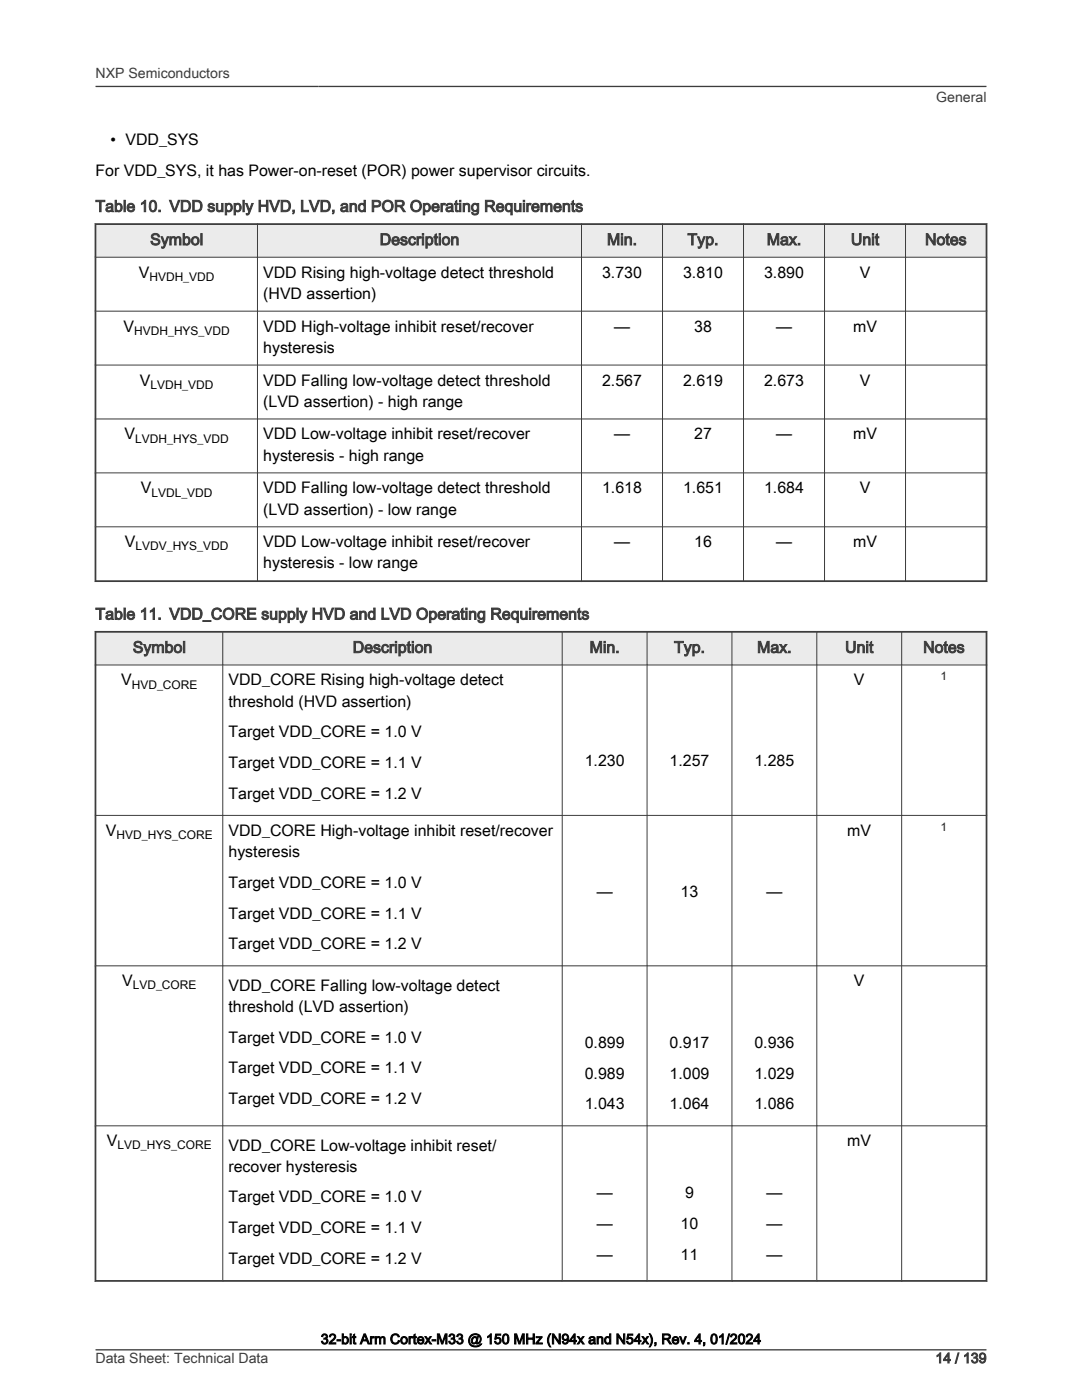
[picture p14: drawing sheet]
<svg xmlns="http://www.w3.org/2000/svg" width="216mm" height="279mm" viewBox="0 0 216 279" stroke-linecap="round" stroke-linejoin="round" font-family="sans-serif">
<defs><g id="words">
<g font-size="3.2">
<text x="22.1" y="29">• VDD_SYS</text>
<text x="19" y="35.1">For VDD_SYS, it has Power-on-reset (POR) power supervisor circuits.</text>
<text x="27.7" y="55.4">V</text>
<text x="52.5" y="55.4">VDD Rising high-voltage detect threshold</text>
<text x="52.5" y="59.7">(HVD assertion)</text>
<text x="120.1" y="55.4">3.730</text>
<text x="136.3" y="55.4">3.810</text>
<text x="152.5" y="55.4">3.890</text>
<text x="171.5" y="55.4">V</text>
<text x="24.7" y="66.2">V</text>
<text x="52.5" y="66.2">VDD High-voltage inhibit reset/recover</text>
<text x="52.5" y="70.4">hysteresis</text>
<text x="122.5" y="66.2">—</text>
<text x="138.5" y="66.2">38</text>
<text x="154.9" y="66.2">—</text>
<text x="170.2" y="66.2">mV</text>
<text x="27.9" y="76.9">V</text>
<text x="52.5" y="76.9">VDD Falling low-voltage detect threshold</text>
<text x="120.1" y="76.9">2.567</text>
<text x="136.3" y="76.9">2.619</text>
<text x="152.5" y="76.9">2.673</text>
<text x="171.5" y="76.9">V</text>
<text x="52.5" y="81.2">(LVD assertion) - high range</text>
<text x="24.9" y="87.7">V</text>
<text x="52.5" y="87.7">VDD Low-voltage inhibit reset/recover</text>
<text x="122.5" y="87.7">—</text>
<text x="138.5" y="87.7">27</text>
<text x="154.9" y="87.7">—</text>
<text x="170.2" y="87.7">mV</text>
<text x="52.5" y="91.9">hysteresis - high range</text>
<text x="28.1" y="98.5">V</text>
<text x="52.5" y="98.5">VDD Falling low-voltage detect threshold</text>
<text x="120.1" y="98.5">1.618</text>
<text x="136.3" y="98.5">1.651</text>
<text x="152.5" y="98.5">1.684</text>
<text x="171.5" y="98.5">V</text>
<text x="52.5" y="102.7">(LVD assertion) - low range</text>
<text x="24.9" y="109.2">V</text>
<text x="52.5" y="109.2">VDD Low-voltage inhibit reset/recover</text>
<text x="52.5" y="113.5">hysteresis - low range</text>
<text x="122.5" y="109.2">—</text>
<text x="138.5" y="109.2">16</text>
<text x="154.9" y="109.2">—</text>
<text x="170.2" y="109.2">mV</text>
<text x="24.2" y="136.8">V</text>
<text x="45.6" y="136.8">VDD_CORE Rising high-voltage detect</text>
<text x="170.4" y="136.8">V</text>
<text x="45.6" y="141">threshold (HVD assertion)</text>
<text x="45.6" y="147.2">Target VDD_CORE = 1.0 V</text>
<text x="45.6" y="153.3">Target VDD_CORE = 1.1 V</text>
<text x="116.7" y="152.9">1.230</text>
<text x="133.6" y="152.9">1.257</text>
<text x="150.5" y="152.9">1.285</text>
<text x="45.6" y="159.4">Target VDD_CORE = 1.2 V</text>
<text x="21.1" y="166.8">V</text>
<text x="45.6" y="166.8">VDD_CORE High-voltage inhibit reset/recover</text>
<text x="169.1" y="166.8">mV</text>
<text x="45.6" y="171.1">hysteresis</text>
<text x="45.6" y="177.2">Target VDD_CORE = 1.0 V</text>
<text x="119.1" y="179.1">—</text>
<text x="135.8" y="179.1">13</text>
<text x="152.9" y="179.1">—</text>
<text x="45.6" y="183.3">Target VDD_CORE = 1.1 V</text>
<text x="45.6" y="189.5">Target VDD_CORE = 1.2 V</text>
<text x="24.4" y="196.8">V</text>
<text x="45.6" y="197.7">VDD_CORE Falling low-voltage detect</text>
<text x="170.4" y="196.8">V</text>
<text x="45.6" y="201.9">threshold (LVD assertion)</text>
<text x="45.6" y="208.1">Target VDD_CORE = 1.0 V</text>
<text x="116.7" y="209.1">0.899</text>
<text x="133.6" y="209.1">0.917</text>
<text x="150.5" y="209.1">0.936</text>
<text x="45.6" y="214.2">Target VDD_CORE = 1.1 V</text>
<text x="116.7" y="215.3">0.989</text>
<text x="133.6" y="215.3">1.009</text>
<text x="150.5" y="215.3">1.029</text>
<text x="45.6" y="220.3">Target VDD_CORE = 1.2 V</text>
<text x="116.7" y="221.4">1.043</text>
<text x="133.6" y="221.4">1.064</text>
<text x="150.5" y="221.4">1.086</text>
<text x="21.3" y="228.8">V</text>
<text x="45.6" y="229.6">VDD_CORE Low-voltage inhibit reset/</text>
<text x="45.6" y="233.8">recover hysteresis</text>
<text x="169.1" y="228.8">mV</text>
<text x="45.6" y="240">Target VDD_CORE = 1.0 V</text>
<text x="119.1" y="239.1">—</text>
<text x="136.7" y="239.1">9</text>
<text x="152.9" y="239.1">—</text>
<text x="119.1" y="245.3">—</text>
<text x="135.8" y="245.3">10</text>
<text x="152.9" y="245.3">—</text>
<text x="45.6" y="246.1">Target VDD_CORE = 1.1 V</text>
<text x="119.1" y="251.4">—</text>
<text x="135.8" y="251.4">11</text>
<text x="152.9" y="251.4">—</text>
<text x="45.6" y="252.3">Target VDD_CORE = 1.2 V</text>
</g>
<g font-size="3.2" fill="#3c3c3c">
<text x="19" y="42.3">Table 10. VDD supply HVD, LVD, and POR Operating Requirements</text>
<text x="30" y="48.9">Symbol</text>
<text x="75.8" y="48.9">Description</text>
<text x="121.1" y="48.9">Min.</text>
<text x="137.2" y="48.9">Typ.</text>
<text x="153" y="48.9">Max.</text>
<text x="169.8" y="48.9">Unit</text>
<text x="184.6" y="48.9">Notes</text>
<text x="19" y="123.6">Table 11. VDD_CORE supply HVD and LVD Operating Requirements</text>
<text x="26.5" y="130.3">Symbol</text>
<text x="70.4" y="130.3">Description</text>
<text x="117.6" y="130.3">Min.</text>
<text x="134.5" y="130.3">Typ.</text>
<text x="151.1" y="130.3">Max.</text>
<text x="168.6" y="130.3">Unit</text>
<text x="184.2" y="130.3">Notes</text>
</g>
<g font-size="2.8" fill="#3c3c3c">
<text x="19" y="15.6">NXP Semiconductors</text>
<text x="186.8" y="20.4">General</text>
<text x="19" y="272">Data Sheet: Technical Data</text>
<text x="186.7" y="272">14 / 139</text>
</g>
<text font-size="2.8" x="64" y="268.2">32-bit Arm Cortex-M33 @ 150 MHz (N94x and N54x), Rev. 4, 01/2024</text>
<g font-size="2.4">
<text x="29.8" y="56.1">HVDH_VDD</text>
<text x="26.8" y="66.8">HVDH_HYS_VDD</text>
<text x="30" y="77.6">LVDH_VDD</text>
<text x="27" y="88.3">LVDH_HYS_VDD</text>
<text x="30.2" y="99.1">LVDL_VDD</text>
<text x="27.1" y="109.9">LVDV_HYS_VDD</text>
<text x="26.3" y="137.4">HVD_CORE</text>
<text x="23.3" y="167.5">HVD_HYS_CORE</text>
<text x="26.5" y="197.5">LVD_CORE</text>
<text x="23.5" y="229.4">LVD_HYS_CORE</text>
</g>
<g font-size="2.4" fill="#00f">
<text x="187.7" y="135.7">1</text>
<text x="187.7" y="165.8">1</text>
</g>
</g></defs>
<path d="M19 44.7h177.8v6.6h-177.8z" fill-rule="evenodd" fill="#ebebeb"/>
<path d="M18.9 44.7h178.1M19 44.5v71.7M196.8 44.5v71.7M18.9 116h178.1" fill="none" stroke="#3c3c3c" stroke-width=".35"/>
<path d="M18.9 51.3h178.1M51.4 44.5v71.7M116 44.5v71.7M132.2 44.5v71.7M148.4 44.5v71.7M164.5 44.5v71.7M180.7 44.5v71.7M18.9 62.1h178.1M18.9 72.9h178.1M18.9 83.6h178.1M18.9 94.4h178.1M18.9 105.1h178.1" fill="none" stroke="#3c3c3c" stroke-width=".2"/>
<path d="M19 126.1h177.8v6.6h-177.8z" fill-rule="evenodd" fill="#ebebeb"/>
<path d="M18.9 126.1h178.1M19 125.9v129.9M196.8 125.9v129.9M18.9 255.6h178.1" fill="none" stroke="#3c3c3c" stroke-width=".35"/>
<path d="M18.9 132.7h178.1M44.4 125.9v129.9M112.2 125.9v129.9M129.1 125.9v129.9M146 125.9v129.9M163 125.9v129.9M179.9 125.9v129.9M18.9 162.7h178.1M18.9 192.8h178.1M18.9 224.7h178.1" fill="none" stroke="#3c3c3c" stroke-width=".2"/>
<path d="M19 17.3h177.8M19 269.4h177.8" fill="none" stroke="#3c3c3c" stroke-width=".26"/>
<use href="#words"/>
</svg>
